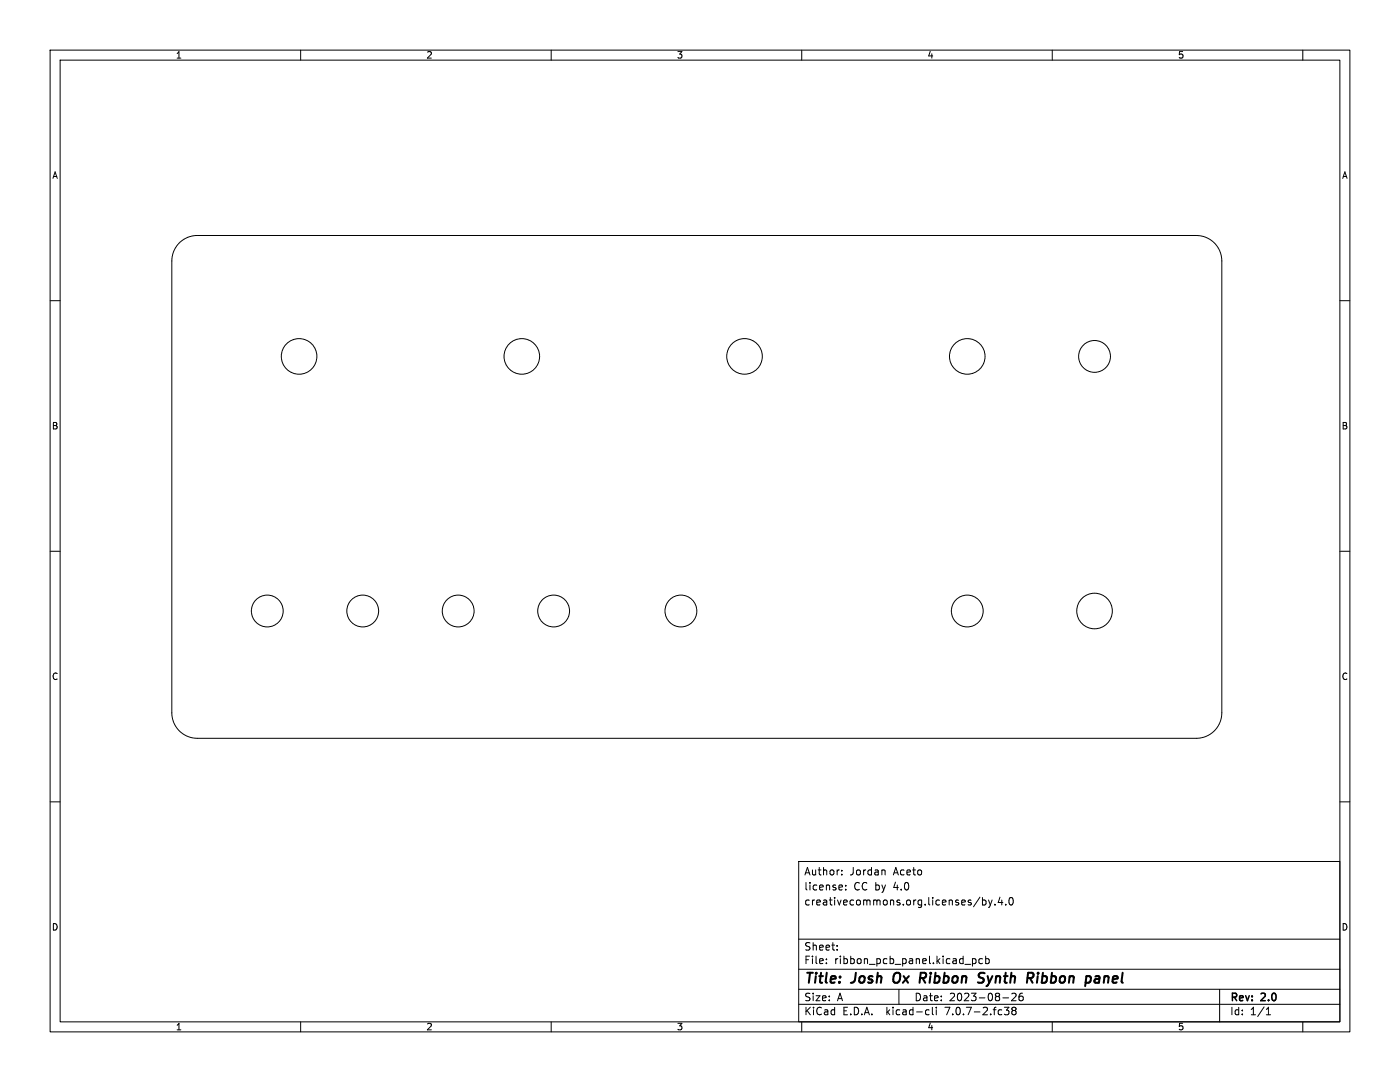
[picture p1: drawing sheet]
<svg xmlns="http://www.w3.org/2000/svg" width="279mm" height="216mm" viewBox="0 0 279 216" stroke-linecap="round" stroke-linejoin="round" font-family="sans-serif">
<defs><g id="words">
<g font-size="2.8">
<text x="160.4" y="196.8">Title:</text>
<text x="170.1" y="196.8">Josh</text>
<text x="179.1" y="196.8">Ox</text>
<text x="185.2" y="196.8">Ribbon</text>
<text x="197.7" y="196.8">Synth</text>
<text x="208.2" y="196.8">Ribbon</text>
<text x="220.7" y="196.8">panel</text>
</g>
<g font-size="2.1">
<text x="160.4" y="177.9">license:</text>
<text x="160.4" y="174.9">Author:</text>
<text x="169.6" y="174.9">Jordan</text>
<text x="170.3" y="177.9">CC by</text>
<text x="178.3" y="174.9">Aceto</text>
<text x="178.4" y="177.9">4.0</text>
<text x="160.4" y="180.9">creativecommons.org.licenses/by.4.0</text>
<text x="160.4" y="189.9">Sheet:</text>
<text x="160.4" y="192.6">File:</text>
<text x="166.5" y="192.6">ribbon_pcb_panel.kicad_pcb</text>
<text x="160.4" y="202.8">KiCad</text>
<text x="160.4" y="200">Size:</text>
<text x="167" y="200">A</text>
<text x="168.1" y="202.8">E.D.A.</text>
<text x="177" y="202.8">kicad-cli</text>
<text x="182.4" y="200">Date:</text>
<text x="188.9" y="202.8">7.0.7-2.fc38</text>
<text x="189.4" y="200">2023-08-26</text>
<text x="245.4" y="200.2">Rev:</text>
<text x="245.4" y="202.8">Id:</text>
<text x="249.5" y="202.8">1/1</text>
<text x="251.8" y="200.2">2.0</text>
</g>
<g font-size="1.8">
<text x="35" y="11.9">1</text>
<text x="85" y="11.9">2</text>
<text x="135" y="11.9">3</text>
<text x="185" y="11.9">4</text>
<text x="235" y="11.9">5</text>
<text x="10.3" y="35.9">A</text>
<text x="267.7" y="35.9">A</text>
<text x="10.3" y="85.9">B</text>
<text x="267.7" y="85.9">B</text>
<text x="10.3" y="135.9">C</text>
<text x="267.7" y="135.9">C</text>
<text x="10.3" y="185.9">D</text>
<text x="267.7" y="185.9">D</text>
<text x="35" y="205.8">1</text>
<text x="85" y="205.8">2</text>
<text x="135" y="205.8">3</text>
<text x="185" y="205.8">4</text>
<text x="235" y="205.8">5</text>
</g>
</g></defs>
<g fill="none" stroke="#000" stroke-width=".2">
<path d="M10 10h259.4v195.9h-259.4zM12 12h255.4v191.9h-255.4zM60 10v2M110 10v2M160 10v2M210 10v2M260 10v2M10 60h2M35.9 48.4a5.1 5.1 0 0 1 3.5-1.4h199.4a5.1 5.1 0 0 1 5 5.1v90.1a5.1 5.1 0 0 1-5 5.1h-199.4a5.1 5.1 0 0 1-5.1-5.1v-90.1a5.1 5.1 0 0 1 1.6-3.7zM267.4 60h2M10 110h2M267.4 110h2"/>
<path d="M10 160h2M267.4 160h2M159.4 171.9h108v32h-108zM167.9 176.6l.2 .3-.7 .2M168 174.4v.2M168 173.7v.1M168.1 177.5l-.2 .1M168.8 177.4v.2M168.8 176.7v.1M176.4 173.6l.2 .2v.8M195.6 179l-1.3 1.9M196.1 179.1v1.5"/>
<path d="M196.1 179.7l.4-.1 .3 .3-.2 .6h-.5M197.3 179.6l.3 1M198 179.6l-.4 1M199.6 179l-.4 1.1h.9M199.9 179.6v1M201.6 179.2l.1-.1a.8 .8 0 0 1 .5 .7 .8 .8 0 0 1-.5 .8 1 1 0 0 1-.1-1.4zM159.4 197.4h108M159.4 193.4h108M159.4 187.4h108M164.9 192.1v.2M164.9 191.4v.1M167.1 189.4v.2"/>
<path d="M167.1 188.7v.1M179.4 197.4v3M194.1 191.3v1.5M194.1 191.4l.4-.1 .3 .3-.2 .6h-.5M196.1 191.4l-.5-.1-.2 .3 .1 .6h.6M196.7 191.4l.4-.1 .3 .3-.1 .6h-.6M196.7 190.8v1.5M197.6 180.6l-.3 .5M198.6 180.4v.2M200.1 199.1h1.2M200.7 180.4v.2M202.7 198.3v.5l-.8 .9h.9"/>
<path d="M203.6 198.3a1.17 1.17 0 0 0-.1 1.3h.6l.1-.6-.3-.2h-.3l-.2 .2M243.4 197.4v6.5M60 203.9v2M110 203.9v2M159.4 200.4h108M160 203.9v2M185 201.5l.4 .1M185.4 202.4l-.4 .1M186.1 201v1.3l.2 .2M186.9 201v.1M186.9 201.5v1M200.4 201h1l-.5 .6 .4 .1v.6l-.2 .2-.6-.1"/>
<path d="M202.2 201.6l-.3-.3 .3-.3h.3l.3 .3-.3 .3M202.2 201.6l-.3 .3 .1 .4 .2 .2h.3l.3-.3-.1-.4-.2-.2M202.2 201.6h.3M210 203.9v2M252.7 202.5h.9M252.7 201.4l.4-.4v1.5M260 203.9v2"/>
<circle cx="59.7" cy="71.1" r="3.5"/>
<circle cx="104.1" cy="71.1" r="3.5"/>
<circle cx="148.6" cy="71.1" r="3.5"/>
<circle cx="193" cy="71.1" r="3.5"/>
<circle cx="218.4" cy="71.1" r="3.2"/>
<circle cx="53.3" cy="121.9" r="3.2"/>
<circle cx="72.4" cy="121.9" r="3.2"/>
<circle cx="91.4" cy="121.9" r="3.2"/>
<circle cx="110.5" cy="121.9" r="3.2"/>
<circle cx="135.9" cy="121.9" r="3.2"/>
<circle cx="193" cy="121.9" r="3.2"/>
<circle cx="218.4" cy="121.9" r="3.5"/>
</g>
<path d="M178.5 194.4a1.5 1.5 0 0 0 0 1.6M183.8 194.1h.7M184.1 195.2l.6 .9M184.6 195.1l-1 .1M195.6 195.1l.6 .1a.51 .51 0 0 1 .1 .6 .51 .51 0 0 1-.4 .3h-.5M195.8 194.1l.7 .1M197.1 196.7l-.2 .1M207.1 194.8l-.2 1.3M207.2 194.1v.2M218.8 194.8l.6 .1-.1 1.2M219.3 196l-.6 .1M219.4 195.2l-.7 .1" fill="none" stroke="#000" stroke-width=".4"/>
<use href="#words"/>
</svg>
